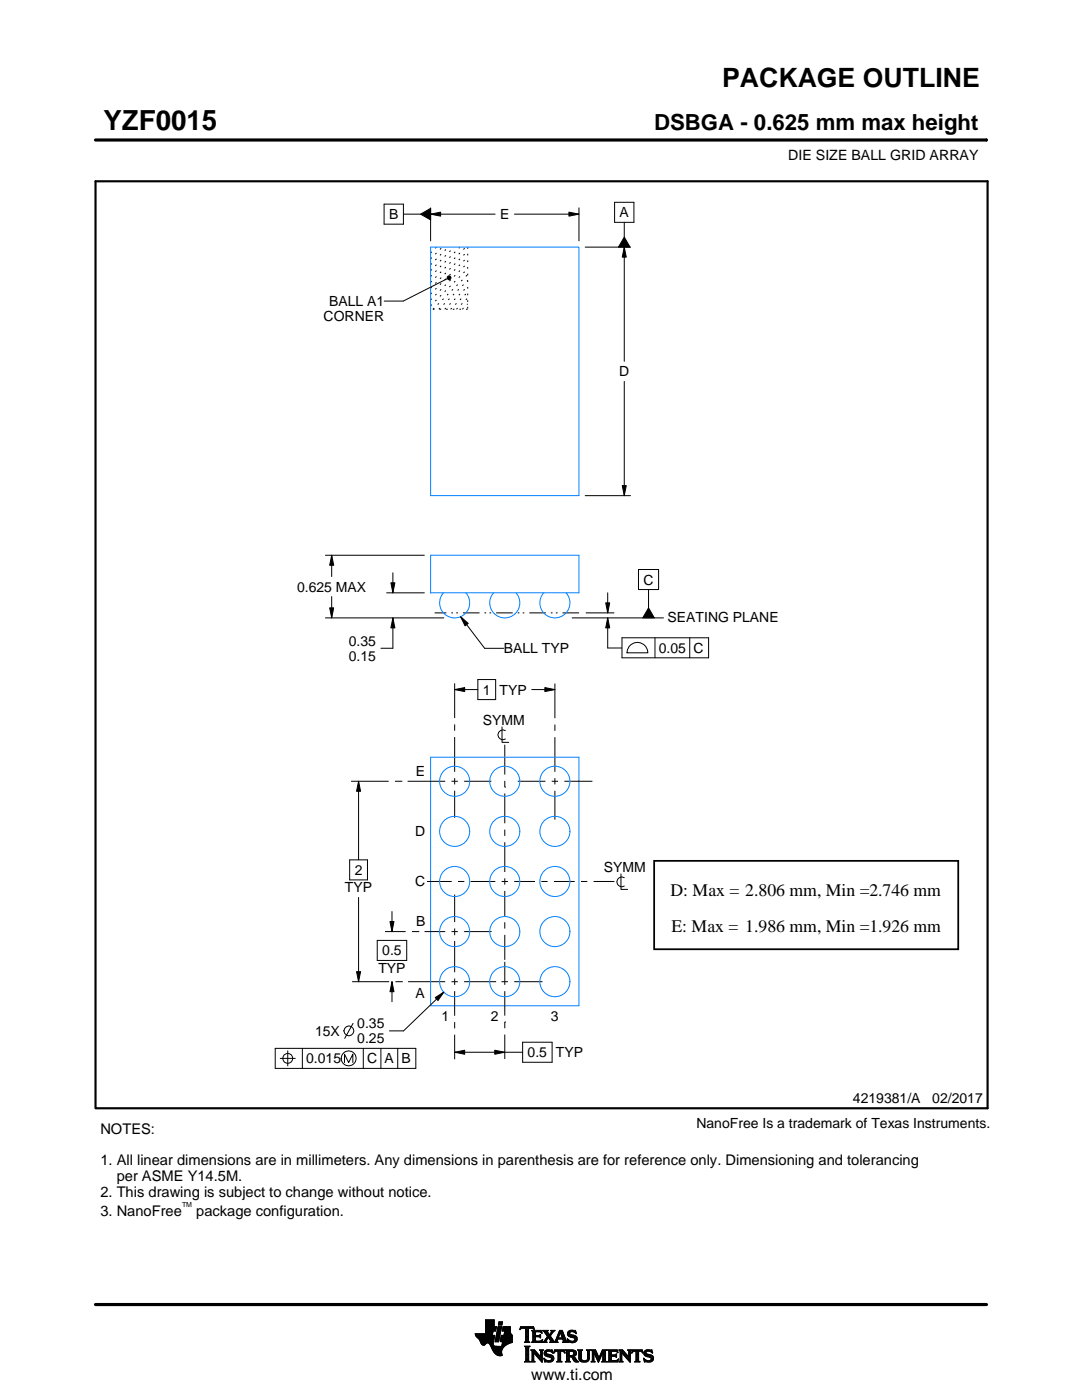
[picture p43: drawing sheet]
<svg xmlns="http://www.w3.org/2000/svg" width="216mm" height="279mm" viewBox="0 0 216 279" stroke-linecap="round" stroke-linejoin="round" font-family="sans-serif">
<defs><g id="words">
<text font-size="5.5" x="20.6" y="26">YZF0015</text>
<text font-size="5.3" x="144.1" y="17.4">PACKAGE OUTLINE</text>
<text font-size="4.4" x="130.5" y="26">DSBGA - 0.625 mm max height</text>
<g font-size="3.5">
<text x="133.8" y="178.9">D: Max = 2.806 mm, Min =2.746 mm</text>
<text x="134" y="185.9">E: Max = 1.986 mm, Min =1.926 mm</text>
</g>
<text font-size="3.2" x="106" y="275.3">www.ti.com</text>
<g font-size="2.9">
<text x="20" y="226.2">NOTES:</text>
<text x="20" y="232.5">1. All linear dimensions are in millimeters. Any dimensions in parenthesis are for reference only. Dimensioning and tolerancing</text>
<text x="20" y="238.8">2. This drawing is subject to change without notice.</text>
<text x="23.3" y="235.7">per ASME Y14.5M.</text>
<text x="20" y="242.7">3. NanoFree</text>
<text x="39.1" y="242.7">package configuration.</text>
</g>
<g font-size="2.8">
<text x="157.3" y="32">DIE SIZE BALL GRID ARRAY</text>
<text x="77.6" y="43.7">B</text>
<text x="99.8" y="43.7">E</text>
<text x="123.6" y="43.4">A</text>
<text x="64.6" y="64.1">CORNER</text>
<text x="65.7" y="61.1">BALL A1</text>
<text x="123.6" y="75.1">D</text>
<text x="59.3" y="118.1">0.625 MAX</text>
<text x="128.4" y="116.7">C</text>
<text x="133.2" y="124.1">SEATING PLANE</text>
<text x="69.6" y="128.9">0.35</text>
<text x="69.6" y="131.9">0.15</text>
<text x="100.5" y="130.4">BALL TYP</text>
<text x="131.4" y="130.3">0.05 C</text>
<text x="96.3" y="138.6">1 TYP</text>
<text x="96.3" y="144.7">SYMM</text>
<text x="82.9" y="154.8">E</text>
<text x="82.8" y="166.8">D</text>
<text x="120.5" y="174">SYMM</text>
<text x="68.8" y="178.1">TYP</text>
<text x="70.8" y="174.6">2</text>
<text x="82.8" y="176.9">C</text>
<text x="83" y="184.7">B</text>
<text x="76.3" y="190.7">0.5</text>
<text x="75.5" y="194.2">TYP</text>
<text x="82.9" y="199.1">A</text>
<text x="88.1" y="203.8">1</text>
<text x="97.9" y="203.8">2</text>
<text x="109.9" y="203.9">3</text>
<text x="62.9" y="206.7">15X</text>
<text x="71.3" y="205.2">0.35</text>
<text x="71.3" y="208.2">0.25</text>
<text x="61.1" y="212.2">0.015</text>
<text x="73.2" y="212.2">C A B</text>
<text x="105.3" y="211">0.5 TYP</text>
<text x="170.2" y="220.2">4219381/A</text>
<text x="186" y="220.2">02/2017</text>
<text x="139" y="225">NanoFree Is a trademark of Texas Instruments.</text>
</g>
<text font-size="1.4" x="36.3" y="240.9">TM</text>
<text font-size=".3" x="101.7" y="28.1">SCALE 6.500</text>
</g></defs>
<g fill="none" stroke="#000" stroke-width=".2">
<path d="M19.1 27.9h177.7M196.8 27.7v.5M76.6 40.7h3.9v4h-3.9zM80.5 42.7h3.4M83.9 42.7l2-1.1v2.3zM85.9 42.7l2-.4v.8zM85.9 41.5v6.6M85.9 42.7h12.9M89.2 55.3l.3-.3 .4 .1 .1 .3-.1 .3-.4 .1-.3-.2zM89.3 55.6l-8.8 4.5h-3.8M102.7 42.7h12.8M113.5 42.3l2 .4-2 .4z"/>
<path d="M115.5 41.5v6.6M116.8 49.3h9M122.6 40.4h3.9v4h-3.9zM124.6 49.3l.4 2h-.8zM124.6 44.4v2.9M124.6 49.3v22.8M124.6 47.3l1.1 2h-2.3zM124.6 76.1v22.8M116.8 98.9h9M124.2 96.9h.8l-.4 2zM64.9 110.8h19.8M66.2 110.8l.4 2h-.8z"/>
<path d="M66.2 110.8v4.3M66.2 119.1v4.2M77.1 118.3h7.6M78 116.3h.8l-.4 2zM78.4 114.3v4M121.3 118.3v4M127.4 113.7h4v4h-4zM129.4 117.7v3.6M64.9 123.3h23.7M65.8 121.3h.8l-.4 2zM78.4 123.3l.4 2h-.8zM78.4 123.3v6.1h-2.4"/>
<path d="M90.7 137.6l2-.4v.8zM90.7 136.4v6.9M90.7 137.6h4.6M91.9 123.1l1.5 1.3-.6 .5zM91.9 123.1l4.8 6.3h3.8M95.3 135.6h3.6v4h-3.6zM106.1 137.6h4.6M108.7 137.2l2 .4-2 .4zM110.7 136.4v6.9M114.2 123.3h18.2M116.9 122.3h5.6M120.9 120.3h.8l-.4 2z"/>
<path d="M121.3 123.3l.4 2h-.8zM121.3 123.3v6h2.8M124.1 127.3h17.3v4h-17.3zM125.5 129a2.08 2.08 0 0 1 2.4-.7 2.08 2.08 0 0 1 1.4 2h-4.2l.1-.6zM129.4 121.3l1.2 2h-2.3zM130.7 127.3v4M137.6 127.3v4M70 155.9h7.6M71.5 155.9l.4 2h-.8zM71.5 155.9v15.7M78.8 155.9h1.3M80.1 155.9h.1"/>
<path d="M81.3 155.9h7.5M90.1 155.9h1.3M90.7 144.6v1.2M90.7 147.1v6.9M90.7 155.3v1.2M90.7 157.8v5.4M92.6 155.9h5.4M100.2 145.1v3.1h1.3M100.7 157.1h.1M100.7 148.6v6M100.7 155.8v1.3M100.7 158.4v5.9"/>
<path d="M100.8 145.8a.98 .98 0 0 0-1.5 .9 .98 .98 0 0 0 1.5 .8M103.3 155.9h5.5M110.1 155.9h1.3M110.7 144.6v1.3M110.7 147.1v6.9M110.7 155.3v1.2M110.7 157.8v5.8M112.6 155.9h5.6M69.8 171.6h3.5v4h-3.5zM71.5 179.1v16.8M85.2 175.9h4.9M90.7 178.5v5.5"/>
<path d="M91.4 175.9h1.2M93.9 175.9h4.9M100.1 175.9h1.3M100.7 165.6v1.2M100.7 168.1v5.9M100.7 175.3v1.2M100.7 177.8v5M102.6 175.9h4.2M108 175.9h1.3M110.5 175.9h4.2M115.9 175.9h.1M115.9 175.9h1.3"/>
<path d="M118.4 175.9h4.2M123.9 174.4v3.1h1.3M124.6 175.2a.98 .98 0 0 0-1.5 .8 .98 .98 0 0 0 1.5 .8M70.2 195.9h7.5M71.1 193.9h.8l-.4 2zM75.3 187.7h5.9v4h-5.9zM76.8 185.9h4.1M77.8 183.9h.8l-.4 2zM78.2 195.9l.4 2h-.8zM78.2 181.9v4M78.2 195.9v4M78.9 195.9h1.3"/>
<path d="M80.2 195.9h.1M81.4 195.9h7.4M82.2 185.9h1.3M83.5 185.9h.1M84.7 185.9h4.1M86.8 199.1l1.8-1.1-1.2 1.7zM88.6 198l-8.1 7.7h-2.8M90.1 195.9h1.3M90.1 185.9h1.3M90.7 185.3v1.3M90.7 187.8v6.2M90.7 195.3v1.2"/>
<path d="M90.7 197.8v4.9M92.6 195.9h6.4M92.6 185.9h5.5M100.1 195.9h1.3M100.7 184.1v1.2M100.7 186.6v5M100.7 192v4.5M100.7 197.8v4.9M102.6 195.9h5.6M54.9 209.2h28.1v4h-28.1zM55.9 211.2h3M57.4 209.7v3"/>
<path d="M60.3 209.2v4M68.7 212.1v-1.7l.9 1.7 .8-1.7v1.7M70.5 204.2l-1.7 3M72.5 209.2v4M76 209.2v4M79.4 209.2v4M90.7 210l2-.4v.8zM90.7 204v1.2M90.7 206.5v4.9M90.7 210h13.6M98.7 209.6l2 .4-2 .4zM100.7 203.9h.1"/>
<path d="M100.7 203.9v1.3M100.7 206.5v4.9M104.3 208h5.9v4h-5.9zM94.8 266.2h3.5M94.8 266.3h3.5M94.9 266.4h3.3M94.9 266.5h3.8l-.2 1.2M94.9 266.5h3.8M95 266.6h3.7M95 266.7h3.7M95.1 266.8h3.6M95.2 266.9h3.4"/>
<path d="M95.3 267h3.3M95.4 267.1h3.2M95.5 267.2h3.1M95.6 267.3h3M95.7 267.4h2.8M95.7 267.5h2.8M95.8 267.6h2.7M95.8 267.7h2.7M95.9 267.8h2.6M95.9 267.9h2.5M95.9 268h2.5M96 268h1.1"/>
<path d="M96 268.1h1M96.1 268.2h.8M96.1 268.3h.7M96.2 268.4h.6M96.3 268.4h.4M96.9 266.1h1.4M96.9 266h1.4M96.9 265.9h1.4M96.9 265.8h1.5M96.9 265.7h1.5M96.9 264.7l2.2 .1-.2 .9h-.5l-.2 .8M96.9 265.6h2"/>
<path d="M96.9 265.5h2M96.9 265.4h2M96.9 265.3h2.1M96.9 265.2h2.1M96.9 265.1h2.1M96.9 265h2.1M96.9 264.9h2.1M96.9 264.8h2.2M96.9 264.6h1.7M96.9 264.5h1.7M96.9 264.4h1.7M96.9 264.3h1.7"/>
<path d="M96.9 264.2h1.7M96.9 264.1h1.7M96.9 264h1.7M96.9 263.9h1.7M96.9 263.8h1.7M96.9 263.7h1.7M96.9 263.6h1.7M96.9 263.5h1.7M96.9 263.4h1.7M97.5 268h.9M97.6 268.1h.8M97.7 268.2h.7"/>
<path d="M97.7 268.3h.7M97.8 268.4h.6M97.9 268.5h.6M97.9 268.6h.7M98 268.7h1.1M98 268.8h2.6M98 268.8h2.5M98.1 268.9h2.3M98.1 269h2.3M98.1 269.1h2.2M98.2 269.2h2.1M98.2 269.2h2"/>
<path d="M98.2 269.3h2M98.3 269.4h1.9M98.3 269.5h1.8M98.4 269.6h1.7M98.4 268v.4l.3 .2 2 .1M98.5 269.7h1.6M98.5 267.7l-.1 .3M98.5 269.8h1.6M98.6 269.9h1.5M98.6 264.8v-1.4h-1.7v2.8h-2.1l.1 .3 .7 .8 .7 1.1 .3 .1 .6-.5 .4 .1 1 1.8 .8 .6h.8l-.1-1 .8-1M98.6 270h1.5M98.7 270h1.4"/>
<path d="M98.8 270.1h1.3M98.8 267.7h.7M98.8 267.6h.7M98.8 267.5h.7M98.9 270.2h1.2M98.9 267.4h.7M98.9 267.3h.7M98.9 267.2h.7M98.9 267.1h.7M98.9 267h.7M98.9 270.3h1.3M99 266.9h.6"/>
<path d="M99 266.9h.7M99 266.8h.7M99 266.7h.7M99 266.6h.7M99 266.5h.7M99.1 270.4h1.1M99.1 266.4h.7M99.1 266.3h.7M99.1 266.2h.7M99.1 266.1h.7M99.1 266h.7M99.2 265.9h.7"/>
<path d="M99.2 265.8h.7M99.2 270.4h1M99.2 265.7h.7M99.2 265.6h.7M99.2 265.5h.7M99.3 265.4h.6M99.3 265.4h.7M99.3 265.3h.7M99.3 265.2h.7M99.3 265.1h.7M99.3 265h.7M99.4 270.5h.8"/>
<path d="M99.4 264.9h.7M99.4 264.8h.7M99.4 264.8h.7l-.6 3h-.7zM99.4 264.5l.2-.7h.7l-.2 .7h-.7M99.5 264.4h.6M99.5 264.3h.7M99.5 264.2h.7M99.5 264.1h.7M99.5 264h.7M99.5 263.9h.7M99.6 263.8h.7M99.8 270.6h.1"/>
<path d="M99.8 267.7h2.4M99.8 267.6h2.4M99.8 267.5h2.4M99.9 267.4h2.3M99.9 267.3h2.3M99.9 267.2h2.3M99.9 267.1h2.3M99.9 267h2.3M99.9 266.9h2.3M100 266.9h2.2M100 266.8h2.2M100 266.7h2.2"/>
<path d="M100 266.6h2.2M100 266.5h2.2M100.1 268.6h.7M100.2 268.5h.7M100.2 268.4h.8M100.2 268.4h.9M100.2 268.3h1M100.2 268.2h1.2M100.2 265.6h1.6M100.2 268.1h1.4M100.2 265.5h1.6M100.2 268h1.6"/>
<path d="M100.3 265.4h1.5M100.3 268h1.7M100.3 267.9h1.9M100.3 265.3h1.5M100.3 267.8h1.9M100.3 265.2h1.5M100.3 265.1h1.5M100.3 265h1.5M100.4 264.9h1.4M100.4 264.8h1.4M100.6 266.5l.1-.8h-.5l.2-.9h1.4l.1 1.1 .3 .6v1.4l-1.3 .6M100.6 266.4h1.5"/>
<path d="M100.6 266.3h1.4M100.6 266.2h1.4M100.6 266.1h1.3M100.7 266h1.2M100.7 265.9h1.2M100.7 265.8h1.1M100.7 265.7h1.1M102.2 266.5h-2.2l-.2 1.1 .5 .2-.2 .9M103.7 265.3h.1M103.8 265.2h.2M103.8 265h2.8M103.8 264.9h2.7"/>
<path d="M103.9 264.8h2.6M104.7 267.8h1M104.7 271.8h1.1M104.7 268.7h1M104.8 267.7h.7M104.8 271.7h.8M104.9 265.2h.6M104.9 268.9h.6M104.9 267.6h.6M104.9 267.5l-.2 .3M104.9 267.5h.6M104.9 267.4h.6"/>
<path d="M104.9 267.3h.6M104.9 267.2h.6M104.9 267.1h.6M104.9 267h.6M104.9 266.8h.6M104.9 266.7h.6M104.9 266.6h.6M104.9 266.5h.6M104.9 266.4h.6M104.9 266.3h.6M104.9 266.2h.6M104.9 266.1h.6"/>
<path d="M104.9 265.9h.6M104.9 265.8h.6M104.9 265.7h.6M104.9 265.6h.6M104.9 265.5h.6M104.9 265.4h.6M104.9 265.3h.6M104.9 271.5h.6M104.9 269h.6M104.9 271.4h.6M104.9 271.4v-2.4l-.2-.4h1.1l-.3 .4v2.4M104.9 271.4l-.2 .4h1.1l-.3-.4"/>
<path d="M104.9 271.3h.6M104.9 271.2h.6M104.9 271.1h.6M104.9 271h.6M104.9 270.9h.6M104.9 270.8h.6M104.9 270.6h.6M104.9 270.5h.6M104.9 270.4h.6M104.9 270.3h.6M104.9 270.2h.6M104.9 270.1h.6"/>
<path d="M104.9 270h.6M104.9 269.9h.6M104.9 269.8h.6M104.9 269.6h.6M104.9 269.5h.6M104.9 269.4h.6M104.9 269.3h.6M104.9 269.2h.6M104.9 269.1h.6M105.5 267.5l.2 .3M105.5 267.5v-2.3l.7-.1 .4 .3-.1-.6h-2.6l-.1 .6 .4-.3 .7 .1v2.3M105.7 267.8h-1"/>
<path d="M105.9 271.8h.8M105.9 269.4h.8M106.1 269.5h.7M106.1 267.8h2M106.1 271.7h.5M106.2 269.6h.7M106.2 271.5h.3M106.2 265.6h1.8M106.2 269.8h.8M106.2 271.4h.3M106.2 271.4l-.3 .4h.8l-.2-.4M106.2 271.3h.3"/>
<path d="M106.2 271.2h.3M106.2 271.1h.3M106.2 271h.3M106.2 270.9h.3M106.2 270.8h.3M106.2 270.6h.3M106.2 270.5h.3M106.2 270.4h.3M106.2 270.3h.3M106.2 270.2h.3M106.2 270.1h.3M106.2 270h1"/>
<path d="M106.2 269.9h.9M106.2 269.8v1.6M106.2 269.8l-.3-.4h.8l1.2 1.4M106.3 267.7h1.8M106.3 265.7h1.8M106.3 267.6h.6M106.3 265.8h.6M106.3 267.5l-.2 .3M106.3 267.5h.5M106.3 267.4h.5M106.3 267.3h.5M106.3 267.2h.5"/>
<path d="M106.3 267.1h.5M106.3 267h.5M106.3 266.8h.5M106.3 266.7h1.6M106.3 266.6h1.6M106.3 266.5h.5M106.3 266.4h.5M106.3 266.3h.5M106.3 266.2h.5M106.3 266.1h.5M106.3 265.9h.5M106.4 265.2h.2"/>
<path d="M106.5 270h.1M106.5 270v1.4M106.5 265.3h.1M106.6 270.1h.7M106.7 270.2h.7M106.8 270.3h.7M106.8 265.9l.2-.1h.6l.6 .2-.2-.5h-1.9l.2 .3v1.7M106.8 265.9v.6h.8l.3-.2v.7M106.9 270.4h.7M107 270.5h.7M107.1 270.6h.7M107.2 270.8h1"/>
<path d="M107.3 270.9h.9M107.4 271h.8M107.5 271.1h.7M107.6 271.2h.6M107.6 266.5h.3M107.7 271.3h.5M107.7 269.4h.7M107.7 266.8h.2M107.7 267.6h.5M107.8 266.4h.1M107.8 271.4h.4M107.8 267h.1"/>
<path d="M107.8 265.8h.3M107.8 269.5h.5M107.9 271.5h.3M107.9 269.6h.3M107.9 267l-.3-.2h-.8l.1 .8h.9l.5-.2M107.9 269.8h.3M107.9 270.6h.3M107.9 270.5h.3M107.9 270.4h.3M107.9 270.3h.3M107.9 270.2h.3M107.9 270.1h.3"/>
<path d="M107.9 270h.3M107.9 269.9h.3M107.9 269.8v1M107.9 269.8l-.2-.4h.7l-.2 .4M108 271.7h.2M108 265.9h.1M108 267.5h.2M108.1 271.8h.1M108.1 266.1h.1M108.2 267.4h.1M108.2 269.8v2.1l-1.7-1.9M108.2 267.8h.9"/>
<path d="M108.3 267.4l-.2 .5-2-.1M108.3 265.6h1M108.5 267.7h.5M108.5 271.1l.8 .4h.5l.2-.1-.1-.4-1-.4-.3-.3 .1-.7 .7-.2 .6 .1 .2-.1 .1 .6-.9-.3-.3 .1-.1 .3 1.3 .4 .2 .6M108.5 271.1h.1M108.5 265.7h.7M108.5 271.2h.2M108.6 271.3h.2M108.6 270.1h.4M108.6 270h.4M108.6 270.2h.6M108.6 267.6h.4"/>
<path d="M108.6 271.4h.4M108.6 269.9h.4M108.6 270.3h1M108.6 265.8h.7M108.6 271.5h.8M108.6 269.8h.5M108.7 271.7h1.5M108.7 270.4h1.3M108.7 267.5h.3M108.7 271.8h.1M108.7 265.9h.6M108.7 269.6h1.5"/>
<path d="M108.8 267.4h.3M108.8 270.5h1.5M108.8 266.1h.6M108.8 269.5h1.4M108.8 267.3h.4M108.9 266.2h.6M108.9 267.2h.4M108.9 266.3h.6M108.9 270.6h1.5M109 267.1h.3M109 266.4h1M109.1 271.8h.9"/>
<path d="M109.1 269.4h.7M109.1 267h.9M109.1 266.5h.8M109.1 267.8h-.9M109.2 266.8h.8M109.2 266.6h.6M109.2 266.7h.7M109.2 266.7l-.6 .9-.4 .2M109.3 270.8h1.1M109.5 267.1h.6M109.6 267.2h.6M109.7 271.5h.7"/>
<path d="M109.7 267.3h.6M109.7 267.8l.2-.2-.5-.7-.4 .8 .1 .1M109.7 267.8h1.6M109.7 266.3h.4M109.7 267.4h.6M109.8 270.9h.7M109.8 266.2h.3M109.8 266.6l.9 1.2 1-2.3h.5l.8 2.1 .3 .2M109.8 267.5h.6M109.9 266.1h.3M109.9 269.8h.4M109.9 267.6h.6"/>
<path d="M109.9 267.7h.7M109.9 271.4h.5M109.9 265.9h.4M110 271h.5M110 265.6h.7M110 265.9l-.4 .5-.4-.6 .2-.3h-1.1l.9 1.2M110 265.9l.1-.2-.2-.2h.8l-.9 1.1M110 271.3h.5M110 265.8h.4M110 271.1h.5M110 271.2h.5M110.1 269.4h.1"/>
<path d="M110.1 265.7h.4M110.1 269.9h.2M110.2 270h.1M110.5 270h.1M110.5 269.9h.2M110.5 271.1l-.2 .5-.8 .3-.6-.2-.2 .1-.2-.7M110.5 269.8h.3M110.6 269.6h2.1M110.6 269.5h2M110.6 269.4h2M110.7 267.7h.5M110.8 267.6h.4"/>
<path d="M110.9 267.5h.3M110.9 267.4h.3M111 267.3h.3M111 267.2h1.8M111 267.1h1.8M111.1 267h.3M111.1 271.8h1M111.1 266.8h.4M111.2 266.7h.3M111.2 267.5l.1-.2h1l.1 .2M111.2 267.5v.3h.1M111.2 266.6h.3"/>
<path d="M111.3 266.5h.3M111.3 271.7h.6M111.3 266.4h.3M111.3 271.5h.6M111.3 267.8h-1.6M111.3 269.8h.6M111.4 266.3h.3M111.4 271.4h.5M111.4 271.4l-.1-1.7h-.4l-.4 .4 .2-.7h1.9l.1 .7-.3-.4h-.5v1.7M111.4 270.5h.5M111.4 270.4h.5M111.4 270.3h.5"/>
<path d="M111.4 270.2h.5M111.4 270.1h.5M111.4 270h.5M111.4 269.9h.5M111.4 271.4l-.3 .4h1l-.2-.4M111.4 271.3h.5M111.4 271.2h.5M111.4 271.1h.5M111.4 271h.5M111.4 270.9h.5M111.4 270.8h.5M111.4 270.6h.5"/>
<path d="M111.4 266.2h.3M111.4 266.1h.4M111.5 265.9h.9M111.5 265.8h.8M111.6 265.7h.7M111.6 265.6h.6M111.8 265.9l.4 1.1h-.8zM111.9 266.1h.5M111.9 266.2h.5M111.9 266.3h.6M112 266.4h.5M112 266.5h.6"/>
<path d="M112.1 266.6h.5M112.1 266.7h.6M112.1 266.8h.6M112.2 267h.5M112.2 267.8h1.1M112.3 267.3h.6M112.3 267.4h.6M112.4 267.5h.6M112.4 267.5v.3h-.2M112.4 269.8h.3M112.4 267.6h.6M112.4 267.7h.7"/>
<path d="M112.6 269.9h.1M112.6 270h.2M112.8 271.8h1M112.8 269.4h1.6M113 269.5h1.7M113 271.7h.7M113 269.6h1.9M113 271.5h.6M113 269.8h.6M113 271.4h.6M113 271.4l-.2 .4h1l-.2-.4M113 271.3h.6"/>
<path d="M113 271.2h.6M113 271.1h.6M113 271h.6M113 270.9h.6M113 270.8h1.5M113 270.6h1.6M113 270.5h1.8M113 270.4h.6M113 270.3h.6M113 270.2h.6M113 270.1h.6M113 270h.6"/>
<path d="M113 269.9h.6M113 269.8v1.6M113 269.8l-.2-.4h1.4l.6 .2 .2 .3v.4l-.2 .3-.4 .1M113.2 267.3h.2M113.2 267.4h.3M113.2 266.2h.5M113.2 266.3h.6M113.2 266.1h.5M113.3 267.5h.3M113.3 267.8h-1.1M113.3 266.4h.9M113.3 265.9h.4"/>
<path d="M113.3 267.6h.6M113.3 266.5h1.3M113.3 267.7h1.6M113.3 265.8h.5M113.3 267.8h.2M113.4 266.6h1.5M113.4 265.7h1.5M113.4 265.7l.5-.2 .7 .1 .2-.1 .1 .7-.7-.4h-.4l-.1 .3 .1 .2 .9 .2 .4 .3 .1 .5-.3 .5-.6 .2-.7-.2-.2 .1-.2-.7 .9 .5 .5-.1 .1-.3-.2-.3-1.1-.4-.2-.4zM113.5 266.7h1.5M113.5 265.6h1.4M113.6 271.4v-.6h.4l.7 1h.8M113.6 269.9l.1-.2 .7 .2v.4l-.4 .2"/>
<path d="M113.6 269.9v.6M113.7 267.8h1.1M113.8 266.8h1.3M113.8 265.5h.6M114 268h.4M114.1 270.9h.6M114.2 271h.6M114.2 271.1h.7M114.3 271.2h.6M114.3 267h.8M114.3 269.8h.7M114.3 270.4h.6"/>
<path d="M114.4 271.3h.6M114.4 270.7l1.1 1.1M114.4 270.7h.1M114.4 271.4h.7M114.4 269.9h.6M114.4 270.3h.6M114.5 267.6h.5M114.5 270.2h.5M114.5 270h.5M114.5 265.8h.4M114.5 270.1h.5M114.5 271.5h.7"/>
<path d="M114.6 271.7h.7M114.6 267.1h.6M114.6 267.5h.5M114.7 267.2h.5M114.7 267.4h.5M114.7 265.9h.3M114.7 267.3h.5M114.7 271.8h.8M114.8 266.1h.2M114.9 266.2h.1M115.3 269.4h.9M115.4 269.5h.7"/>
<path d="M115.5 269.6h.5M115.5 269.8h.5M115.5 269.8v1.4l.4 .5 .6 .2 .7-.1 .3-.3 .1-.5M115.5 271h.5M115.5 270.9h.5M115.5 270.8h.5M115.5 270.6h.5M115.5 270.5h.5M115.5 270.4h.5M115.5 270.3h.5M115.5 270.2h.5M115.5 270.1h.5"/>
<path d="M115.5 270h.5M115.5 269.9h.5M115.5 269.8l-.2-.4h.9l-.2 .4M115.5 271.1h.5M115.5 271.2h.5M115.5 271.3h.6M115.6 271.4h.6M115.7 271.5h.8M115.8 271.7h1.5M116 271l.2 .4 .5 .2 .4-.2 .2-.4M116 269.8v1.2M116 271.8h1.1"/>
<path d="M116.8 271.5h.6M117 269.4h.8M117.1 271.4h.4M117.2 269.5h.5M117.2 271.3h.4M117.2 269.6h.4M117.2 271.2h.4M117.2 271.1h.4M117.3 269.8h.3M117.3 271h.3M117.3 270.9h.3M117.3 270.8h.3"/>
<path d="M117.3 270.6h.3M117.3 270.5h.3M117.3 270.4h.3M117.3 270.3h.3M117.3 270.2h.3M117.3 270.1h.3M117.3 270h.3M117.3 269.9h.3M117.6 269.8l.2-.4h-.8l.2 .3 .1 1.3M117.6 269.8v1.2M118 271.8h.7M118 269.4h.8"/>
<path d="M118.1 269.5h.8M118.1 271.7h.5M118.2 269.6h.7M118.2 271.5h.3M118.2 269.8h.8M118.2 271.4h.3M118.2 269.8l-.2-.4h.8l.7 1.6 .7-1.6h.9l-.3 .4M118.2 271.4l-.2 .4h.7l-.2-.4M118.2 271.3h.3M118.2 271.2h.3M118.2 271.1h.3M118.2 271h.3"/>
<path d="M118.2 270.9h.3M118.2 270.8h.3M118.2 270.6h.3M118.2 270.5h.3M118.2 270.4h.3M118.2 270.3h.3M118.2 270.2h.3M118.2 270.1h.3M118.2 270h.9M118.2 269.9h.8M118.2 269.8v1.6M118.6 270.1h.5"/>
<path d="M118.6 270.2h.6M118.7 270.3h.5M118.7 270.4h.6M118.8 270.5h.5M118.8 270.6h.6M118.9 270.8h.5M118.9 270.9h.6M119 271h.8M119 271.1h.8M119.1 271.2h.6M119.1 271.3h.6M119.2 271.4h.4"/>
<path d="M119.2 271.5h.4M119.3 271.7h.2M119.3 271.8h.2M119.6 270.9h.3M119.6 270.8h.3M119.7 270.6h.3M119.7 270.5h.3M119.8 270.4h.3M119.8 270.3h.3M119.9 270.2h.3M119.9 270.1h.3M120 270h.8"/>
<path d="M120 269.9h.8M120 269.8h.8M120.1 271.8h1M120.1 269.6h.7M120.1 269.5h.8M120.2 269.4h.9M120.2 271.7h.7M120.3 271.5h.5M120.3 271.4h.5M120.3 271.4l-.2 .4h1l-.3-.4M120.3 271.4v-1.5l-.9 2-.9-2v1.5M120.3 271.3h.5"/>
<path d="M120.3 271.2h.5M120.3 271.1h.5M120.3 271h.5M120.3 270.9h.5M120.3 270.8h.5M120.3 270.6h.5M120.3 270.5h.5M120.3 270.4h.5M120.3 270.3h.5M120.3 270.2h.5M120.3 270.1h.5M120.8 269.8v1.6"/>
<path d="M121.2 271.8h2M121.2 269.4h1.9M121.4 269.5h1.8M121.4 271.7h1.9M121.5 269.6h1.7M121.5 271.5h1.8M121.5 269.8h.5M121.5 271.4h.5M121.5 269.8l-.3-.4h1.9l.2 .6M121.5 269.9h.5M121.5 269.8v1.6M121.5 271.3h.5"/>
<path d="M121.5 271.2h.5M121.5 271.1h.5M121.5 271h.5M121.5 270.9h.5M121.5 270.8h.5M121.5 270.6h1.5M121.5 270.5h1.5M121.5 270.4h1.5M121.5 270.3h.5M121.5 270.2h.5M121.5 270.1h.5M121.5 270h.5"/>
<path d="M122.6 270.4l.4-.2v.7l-.2-.2h-.8v.7l.2 .1M122.9 270.8h.1M122.9 270.3h.1M123 269.8h.3M123.1 271.4h.3M123.2 269.9h.1M123.3 270h.1M123.3 270l-.4-.3h-.8l-.1 .7M123.3 271.3h.1M123.4 271.2h.1M123.4 271.2l-.2 .6h-2l.3-.4M123.4 271.2l-.3 .3h-.4"/>
<path d="M123.5 271.8h.8M123.5 269.4h.7M123.6 269.5h.7M123.7 271.7h.5M123.7 269.6h.7M123.7 271.5h.4M123.7 269.8h.8M123.7 271.4h.4M123.7 271.4l-.2 .4h.8l-.2-.4M123.7 271.3h.4M123.7 271.2h.4M123.7 271.1h.4"/>
<path d="M123.7 271h.4M123.7 270.9h.4M123.7 270.8h.4M123.7 270.6h.4M123.7 270.5h.4M123.7 270.4h.4M123.7 270.3h.4M123.7 270.2h.4M123.7 270.1h.4M123.7 270h1M123.7 269.9h.9M123.7 269.8v1.6"/>
<path d="M123.7 269.8l-.2-.4h.7l1.2 1.4 .1-1M124.1 270v1.4M124.1 270h.1M124.2 270.1h.6M124.2 270.2h.7M124.3 270.3h.7M124.4 270.4h.7M124.5 270.5h.7M124.6 270.6h.7M124.7 270.8h1.1M124.8 270.9h1M124.9 271h.9"/>
<path d="M125 271.1h.8M125.1 271.2h.7M125.2 271.3h.6M125.2 269.4h.8M125.3 271.4h.5M125.4 269.5h.5M125.4 271.5h.4M125.4 269.6h.4M125.5 269.8h.3M125.5 269.8l-.3-.4h.8l-.2 .4M125.5 270.4h.3M125.5 270.3h.3"/>
<path d="M125.5 270.2h.3M125.5 270.1h.3M125.5 270h.3M125.5 269.9h.3M125.5 270.6h.3M125.5 270.5h.3M125.5 271.7h.3M125.6 271.8h.2M125.8 269.8v2.1l-1.7-1.9M126 270h.1M126.1 269.9h.1M126.1 269.8h.3"/>
<path d="M126.1 269.6h2.1M126.2 269.5h2M126.2 269.4h2M126.6 271.8h1.1M126.9 271.7h.6M126.9 271.5h.5M126.9 269.8h.5M126.9 271.4h.5M126.9 271.4v-1.7h-.5l-.3 .4 .1-.7h1.9l.2 .7-.4-.4h-.5v1.7M126.9 270.5h.5M126.9 270.4h.5M126.9 270.3h.5"/>
<path d="M126.9 270.2h.5M126.9 270.1h.5M126.9 270h.5M126.9 269.9h.5M126.9 271.4l-.3 .4h1.1l-.3-.4M126.9 271.3h.5M126.9 271.2h.5M126.9 271.1h.5M126.9 271h.5M126.9 270.9h.5M126.9 270.8h.5M126.9 270.6h.5"/>
<path d="M128 269.8h.3M128.1 269.9h.2M128.2 270h.1M128.4 271.1h.1M128.4 271.2h.2M128.5 271.3h.2M128.5 270.1h.4M128.5 270h.4M128.5 270.2h.6M128.5 271.4h.4M128.5 269.9h.4M128.5 270.3h1"/>
<path d="M128.5 271.5h.8M128.5 269.8h.5M128.6 271.7h1.5M128.6 270.4h1.3M128.6 271.8h.1M128.6 269.6h1.5M128.7 270.5h1.5M128.7 269.5h1.4M128.8 270.6h1.5M128.9 271.8h1M129 269.4h.7M129.1 270.8l-.6-.4 .1-.7 .5-.3 .8 .1 .2-.1 .1 .7-.8-.4-.4 .1-.1 .2 1.3 .5 .2 .6"/>
<path d="M129.1 270.8l.7 .2v.4l-.6 .1-.8-.4M129.2 270.8h1.1M129.6 271.5h.7M129.6 270.9h.8M129.8 269.8h.4M129.8 271.4h.5M129.9 271h.5M129.9 271.3h.5M129.9 271.1h.5M129.9 271.2h.5M129.9 269.4h.2M130 269.9h.2"/>
<path d="M130.1 270h.1M130.4 271.1l-.3 .5-.7 .3-.6-.2-.2 .1-.2-.7"/>
<circle cx="57.4" cy="211.2" r=".99"/>
<circle cx="69.6" cy="211.2" r="1.49"/>
<circle cx="69.6" cy="205.7" r=".98"/>
</g>
<g fill="#000">
<path d="M83.9 42.7l2-1.1v2.3zM85.9 42.7l2-.4v.8zM89.2 55.3l.3-.3 .4 .1 .1 .3-.1 .3-.4 .1-.3-.2zM113.5 42.3l2 .4-2 .4zM124.6 49.3l.4 2h-.8zM124.6 47.3l1.1 2h-2.3zM124.2 96.9h.8l-.4 2zM66.2 110.8l.4 2h-.8zM78 116.3h.8l-.4 2zM65.8 121.3h.8l-.4 2zM78.4 123.3l.4 2h-.8zM90.7 137.6l2-.4v.8z"/>
<path d="M91.9 123.1l1.5 1.3-.6 .5zM108.7 137.2l2 .4-2 .4zM120.9 120.3h.8l-.4 2zM121.3 123.3l.4 2h-.8zM129.4 121.3l1.2 2h-2.3zM71.5 155.9l.4 2h-.8zM71.1 193.9h.8l-.4 2zM77.8 183.9h.8l-.4 2zM78.2 195.9l.4 2h-.8zM86.8 199.1l1.8-1.1-1.2 1.7zM90.7 210l2-.4v.8zM98.7 209.6l2 .4-2 .4z"/>
</g>
<path d="M19.1 36.2h178v185h-178z" fill="none" stroke="#000" stroke-width=".43"/>
<path d="M19 27.9h177.8M19 260.3h177.8" fill="none" stroke="#000" stroke-width=".63"/>
<g fill="none" stroke="#000" stroke-width=".2" stroke-dasharray=".3 1" stroke-linecap="butt">
<path d="M85.9 50.5l1.2-1.2M85.9 51.7l2.4-2.4M85.9 52.8l3.5-3.5M85.9 54l4.7-4.7M85.9 55.2l5.9-5.9M85.9 56.3l7-7M85.9 57.5l7.4-7.4M85.9 58.7l7.4-7.4M85.9 59.9l7.4-7.4M93.3 49.3v12.4M85.9 61l7.4-7.4M86.4 61.7l6.9-6.9"/>
<path d="M87.6 61.7l5.7-5.7M88.7 61.7l4.6-4.6M89.9 61.7l3.4-3.4M91.1 61.7l2.2-2.2M92.3 61.7l1-1M93.3 61.7h-7.4"/>
</g>
<g fill="none" stroke="#0080ff" stroke-width=".2">
<path d="M85.9 49.3h29.6v49.6h-29.6zM85.9 110.8h29.6v7.5h-29.6zM88.5 118.3a3 3 0 0 0 .1 4.2 3 3 0 0 0 4.2 0 3 3 0 0 0 .2-4.2M98.5 118.3a3 3 0 0 0 .1 4.2 3 3 0 0 0 4.2 0 3 3 0 0 0 .2-4.2M108.5 118.3a3 3 0 0 0 .1 4.2 3 3 0 0 0 4.2 0 3 3 0 0 0 .2-4.2M85.9 151.1h29.6v49.6h-29.6z"/>
<circle cx="90.7" cy="155.9" r="3"/>
<circle cx="100.7" cy="155.9" r="3"/>
<circle cx="110.7" cy="155.9" r="3"/>
<circle cx="90.7" cy="165.9" r="3"/>
<circle cx="90.7" cy="175.9" r="3"/>
<circle cx="100.7" cy="175.9" r="3"/>
<circle cx="100.7" cy="165.9" r="3"/>
<circle cx="110.7" cy="165.9" r="3"/>
<circle cx="110.7" cy="175.9" r="3"/>
<circle cx="90.7" cy="195.9" r="3"/>
<circle cx="90.7" cy="185.9" r="3"/>
<circle cx="100.7" cy="185.9" r="3"/>
<circle cx="100.7" cy="195.9" r="3"/>
<circle cx="110.7" cy="185.9" r="3"/>
<circle cx="110.7" cy="195.9" r="3"/>
</g>
<path d="M115.6 122.3h-28.9" fill="none" stroke="#000" stroke-width=".2" stroke-dasharray="3.3 1 .3 .7 .3 1" stroke-linecap="butt"/>
<path d="M130.5 171.8h60.7v17.6h-60.7z" fill="none" stroke="#000" stroke-width=".35"/>
<use href="#words"/>
</svg>
